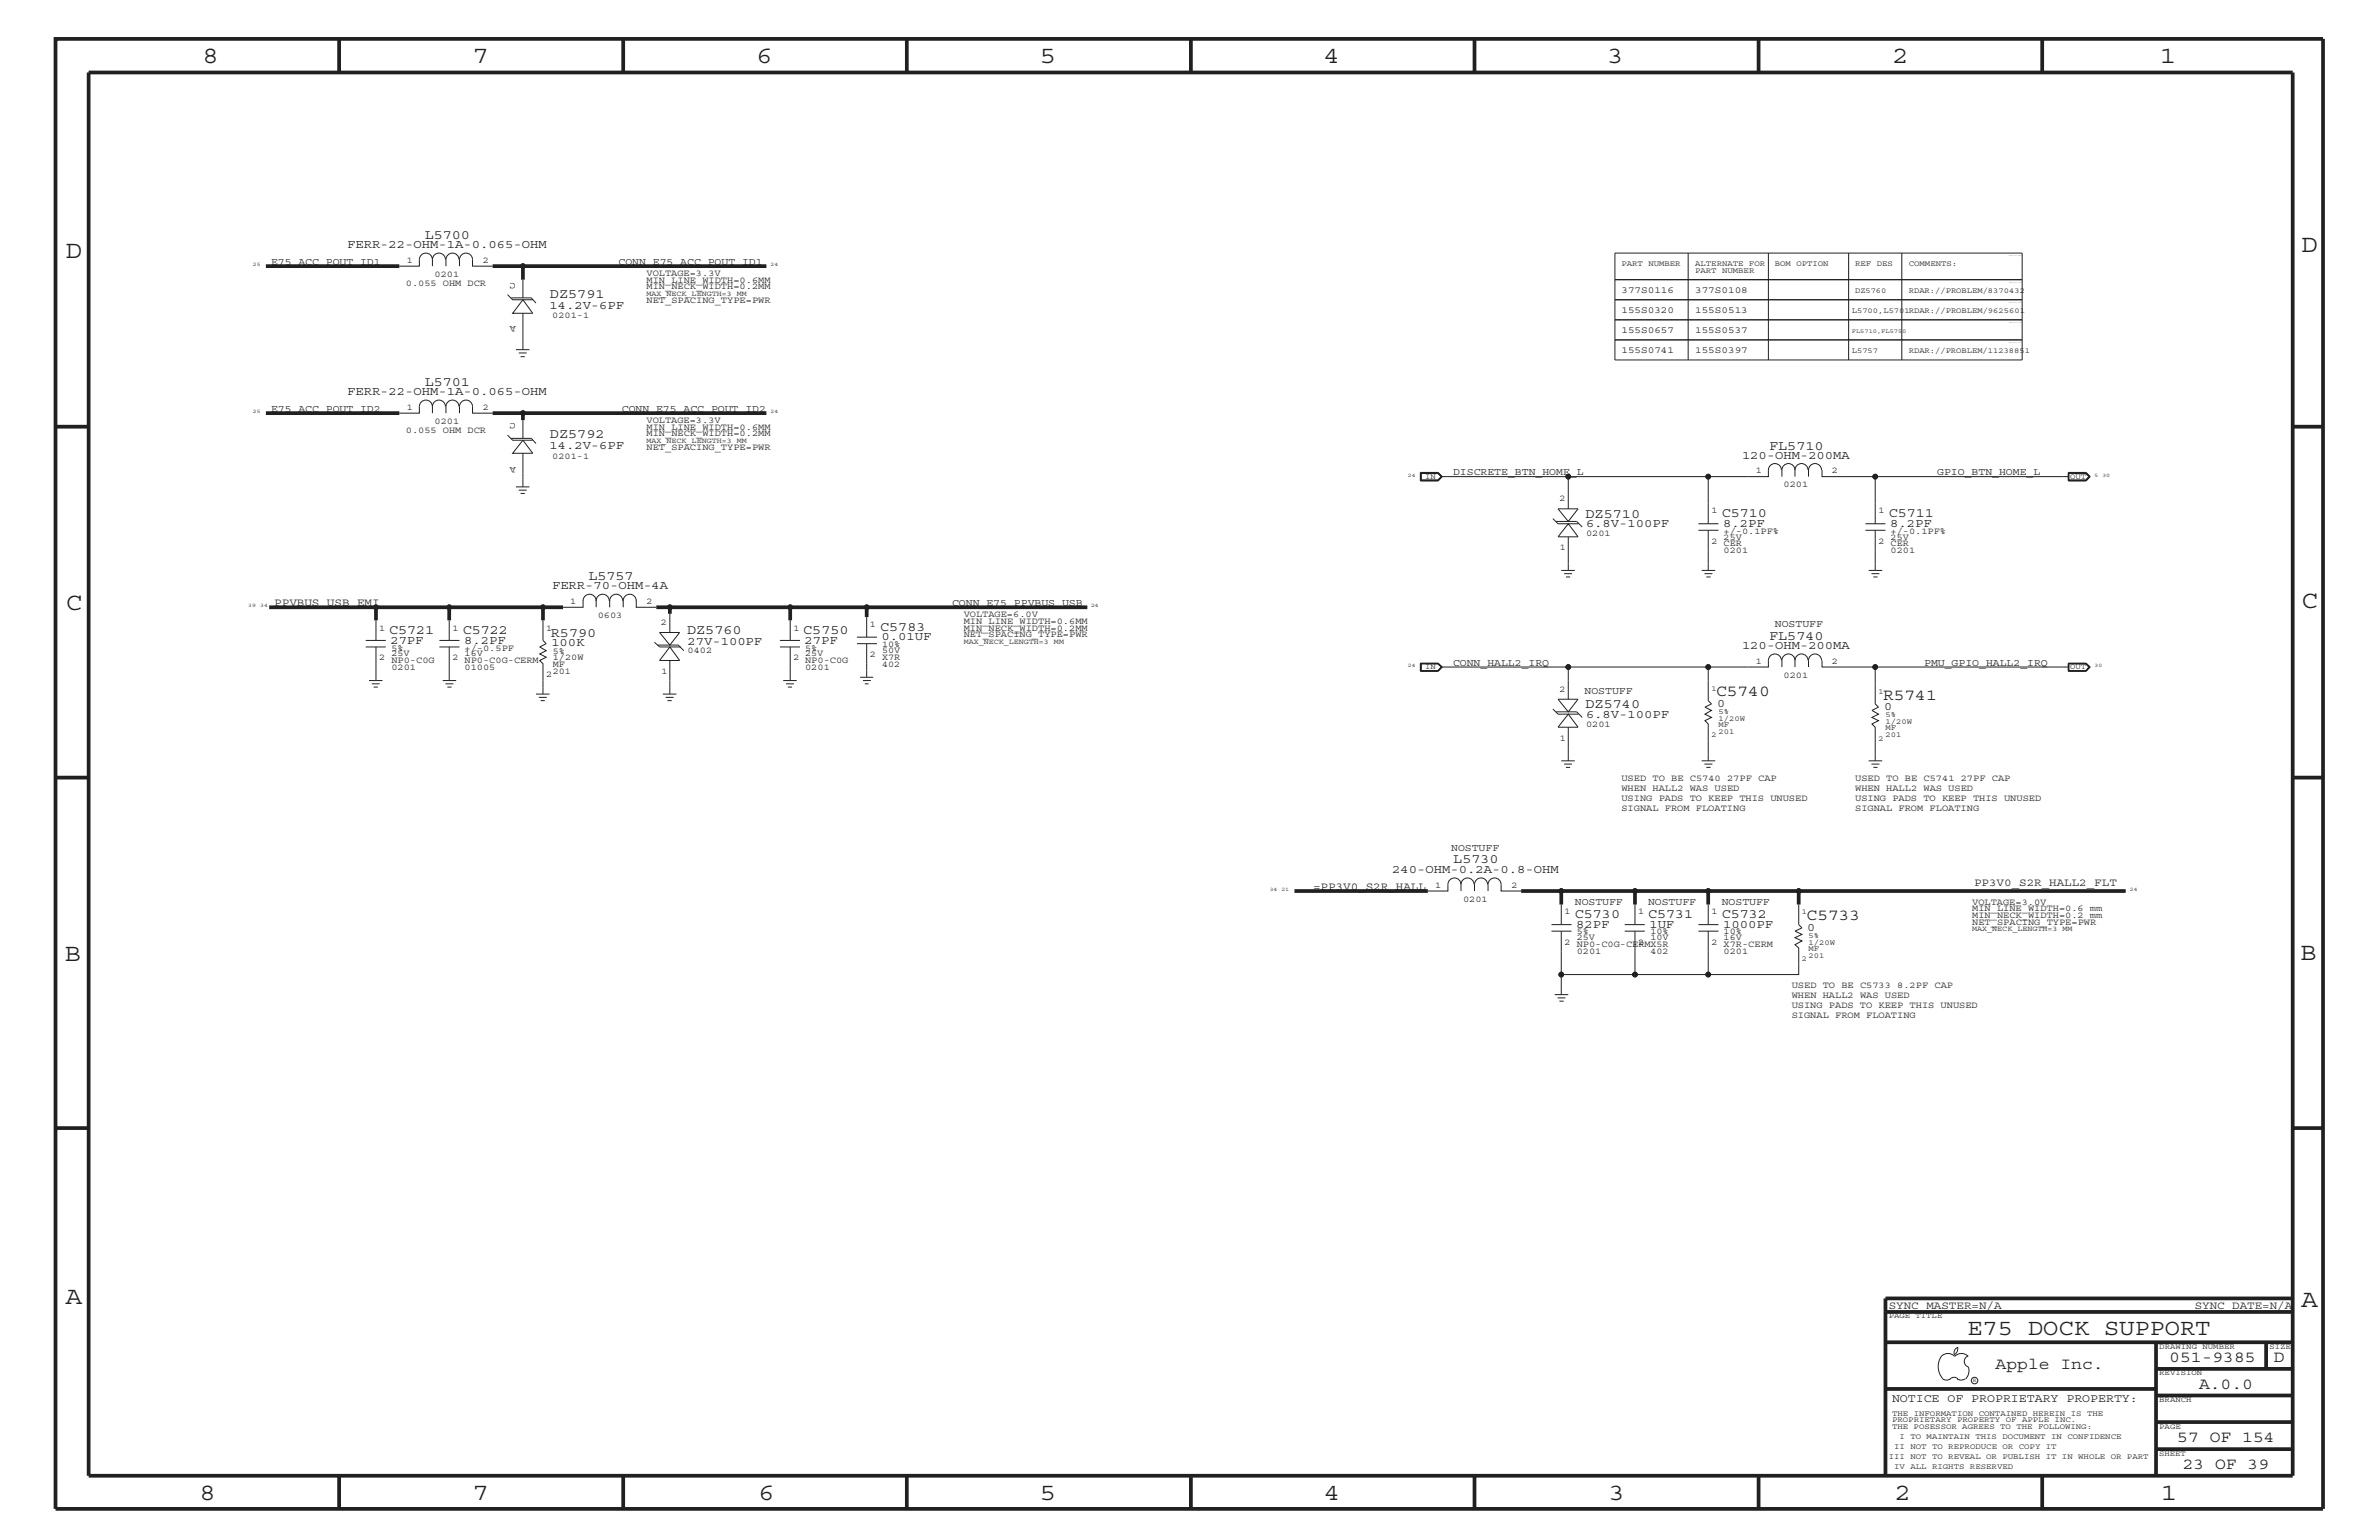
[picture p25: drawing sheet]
<svg xmlns="http://www.w3.org/2000/svg" width="432mm" height="279mm" viewBox="0 0 432 279" stroke-linecap="round" stroke-linejoin="round" font-family="sans-serif">
<defs><g id="words">
<g font-size="4.5" fill="#231f20">
<text x="36.7" y="11.5">8</text>
<text x="85.8" y="11.5">7</text>
<text x="137.3" y="11.5">6</text>
<text x="188.7" y="11.5">5</text>
<text x="240.3" y="11.5">4</text>
<text x="291.7" y="11.5">3</text>
<text x="343.5" y="11.5">2</text>
<text x="392" y="11.5">1</text>
<text x="11.9" y="46.8">D</text>
<text x="417.8" y="45.7">D</text>
<text x="11.9" y="110.6">C</text>
<text x="417.7" y="110.4">C</text>
<text x="11.8" y="174.3">B</text>
<text x="417.6" y="174.2">B</text>
<text x="11.9" y="236.7">A</text>
<text x="417.7" y="237.1">A</text>
<text x="36.2" y="272.1">8</text>
<text x="85.8" y="272.1">7</text>
<text x="137.7" y="272.1">6</text>
<text x="188.7" y="272.1">5</text>
<text x="240.4" y="272.1">4</text>
<text x="292" y="272.1">3</text>
<text x="343.9" y="272.1">2</text>
<text x="392.2" y="272.1">1</text>
</g>
<text font-size="4.1" fill="#231f20" x="357.1" y="242.3">E75 DOCK SUPPORT</text>
<g font-size="3" fill="#231f20">
<text x="311.5" y="126.4">C5740</text>
<text x="341.8" y="127">R5741</text>
<text x="327.9" y="167">C5733</text>
<text x="362.2" y="248.4">Apple Inc.</text>
<text x="393.7" y="247.1">051-9385</text>
<text x="399.2" y="252">A.0.0</text>
<text x="412.7" y="247.1">D</text>
<text x="395.2" y="261.6">57 OF 154</text>
<text x="396.2" y="266.6">23 OF 39</text>
</g>
<g font-size="2.5" fill="#231f20">
<text x="77.1" y="43.4">L5700</text>
<text x="99.8" y="54">DZ5791</text>
<text x="77.1" y="70">L5701</text>
<text x="99.8" y="79.4">DZ5792</text>
<text x="321.1" y="81.6">FL5710</text>
<text x="287.8" y="93.9">DZ5710</text>
<text x="312.5" y="93.8">C5710</text>
<text x="342.8" y="93.8">C5711</text>
<text x="106.8" y="105.2">L5757</text>
<text x="70.6" y="115">C5721</text>
<text x="84" y="115">C5722</text>
<text x="100" y="115.5">R5790</text>
<text x="124.7" y="115.1">DZ5760</text>
<text x="145.8" y="115">C5750</text>
<text x="159.8" y="114.4">C5783</text>
<text x="321.1" y="116.1">FL5740</text>
<text x="287.8" y="128.5">DZ5740</text>
<text x="263.8" y="156.7">L5730</text>
<text x="285.8" y="166.5">C5730</text>
<text x="299.1" y="166.5">C5731</text>
<text x="312.5" y="166.5">C5732</text>
</g>
<g font-size="2.2" fill="#231f20">
<text x="63" y="45.1">FERR-22-OHM-1A-0.065-OHM</text>
<text x="99.7" y="56.1">14.2V-6PF</text>
<text x="63" y="71.7">FERR-22-OHM-1A-0.065-OHM</text>
<text x="99.7" y="81.5">14.2V-6PF</text>
<text x="316.2" y="83.3">120-OHM-200MA</text>
<text x="287.9" y="95.7">6.8V-100PF</text>
<text x="312.8" y="95.6">8.2PF</text>
<text x="343.1" y="95.6">8.2PF</text>
<text x="100.2" y="106.9">FERR-70-OHM-4A</text>
<text x="70.9" y="116.8">27PF</text>
<text x="84.2" y="116.8">8.2PF</text>
<text x="100.1" y="117.3">100K</text>
<text x="124.8" y="117">27V-100PF</text>
<text x="146.1" y="116.8">27PF</text>
<text x="160" y="116.2">0.01UF</text>
<text x="316.2" y="117.8">120-OHM-200MA</text>
<text x="287.9" y="130.3">6.8V-100PF</text>
<text x="311.7" y="128.2">0</text>
<text x="342" y="128.8">0</text>
<text x="252.7" y="158.4">240-OHM-0.2A-0.8-OHM</text>
<text x="286.1" y="168.3">82PF</text>
<text x="299.4" y="168.3">1UF</text>
<text x="312.8" y="168.3">1000PF</text>
<text x="328" y="168.9">0</text>
</g>
<text font-size="2.1" fill="#231f20" x="343.4" y="254.4">NOTICE OF PROPRIETARY PROPERTY:</text>
<g font-size="2" fill="#231f20">
<text x="49.8" y="109.9">PPVBUS_USB_EMI</text>
<text x="238.3" y="161.4">=PP3V0_S2R_HALL</text>
<text x="358.3" y="160.8">PP3V0_S2R_HALL2_FLT</text>
<text x="342.8" y="237.4">SYNC_MASTER=N/A</text>
<text x="398.4" y="237.4">SYNC_DATE=N/A</text>
</g>
<g font-size="1.9" fill="#231f20">
<text x="49.2" y="48">E75_ACC_POUT_ID1</text>
<text x="112.3" y="48">CONN_E75_ACC_POUT_ID1</text>
<text x="49.2" y="74.7">E75_ACC_POUT_ID2</text>
<text x="112.9" y="74.7">CONN_E75_ACC_POUT_ID2</text>
<text x="263.7" y="86.2">DISCRETE_BTN_HOME_L</text>
<text x="351.6" y="86.2">GPIO_BTN_HOME_L</text>
<text x="172.8" y="109.9">CONN_E75_PPVBUS_USB</text>
<text x="322.2" y="113.7">NOSTUFF</text>
<text x="263.7" y="120.8">CONN_HALL2_IRQ</text>
<text x="287.6" y="125.9">NOSTUFF</text>
<text x="349.2" y="120.8">PMU_GPIO_HALL2_IRQ</text>
<text x="263.4" y="154.4">NOSTUFF</text>
<text x="285.8" y="164.1">NOSTUFF</text>
<text x="299.1" y="164.1">NOSTUFF</text>
<text x="312.5" y="164.1">NOSTUFF</text>
</g>
<g font-size="1.8" fill="#231f20">
<text x="294.3" y="53.2">377S0116</text>
<text x="307.7" y="53.2">377S0108</text>
<text x="294.3" y="56.8">155S0320</text>
<text x="307.7" y="56.8">155S0513</text>
<text x="294.3" y="60.4">155S0657</text>
<text x="294.3" y="64">155S0741</text>
<text x="307.7" y="60.4">155S0537</text>
<text x="307.7" y="64">155S0397</text>
</g>
<g font-size="1.7" fill="#231f20">
<text x="73.8" y="47.7">1</text>
<text x="87.6" y="47.7">2</text>
<text x="73.7" y="51.9">0.055 OHM DCR</text>
<text x="78.9" y="50.2">0201</text>
<text x="93.6" y="51.3" transform="rotate(-180 93.6 51.3)">C</text>
<text x="117.3" y="52.5">MIN_NECK_WIDTH=0.2MM</text>
<text x="117.3" y="51.3">MIN_LINE_WIDTH=0.6MM</text>
<text x="117.3" y="50.2">VOLTAGE=3.3V</text>
<text x="93.6" y="59.2" transform="rotate(-180 93.6 59.2)">A</text>
<text x="100.2" y="57.8">0201-1</text>
<text x="117.3" y="55">NET_SPACING_TYPE=PWR</text>
<text x="73.8" y="74.4">1</text>
<text x="78.9" y="76.9">0201</text>
<text x="87.6" y="74.4">2</text>
<text x="93.6" y="76.8" transform="rotate(-180 93.6 76.8)">C</text>
<text x="117.3" y="76.8">VOLTAGE=3.3V</text>
<text x="73.7" y="78.6">0.055 OHM DCR</text>
<text x="100.2" y="83.3">0201-1</text>
<text x="117.3" y="78">MIN_LINE_WIDTH=0.6MM</text>
<text x="117.3" y="81.6">NET_SPACING_TYPE=PWR</text>
<text x="117.3" y="79.2">MIN_NECK_WIDTH=0.2MM</text>
<text x="93.6" y="84.7" transform="rotate(-180 93.6 84.7)">A</text>
<text x="318.7" y="85.9">1</text>
<text x="323.7" y="88.4">0201</text>
<text x="332.5" y="85.9">2</text>
<text x="283" y="91">2</text>
<text x="310.6" y="93.2">1</text>
<text x="341" y="93.2">1</text>
<text x="283.1" y="99.9">1</text>
<text x="287.9" y="97.3">0201</text>
<text x="310.6" y="98.7">2 CER</text>
<text x="312.8" y="97.9">25V</text>
<text x="312.8" y="100.4">0201</text>
<text x="312.8" y="96.8">+/-0.1PF%</text>
<text x="341" y="98.7">2 CER</text>
<text x="343.2" y="100.4">0201</text>
<text x="343.2" y="96.8">+/-0.1PF%</text>
<text x="343.2" y="97.9">25V</text>
<text x="103.5" y="109.5">1</text>
<text x="108.5" y="112">0603</text>
<text x="117.3" y="109.5">2</text>
<text x="120" y="113.4">2</text>
<text x="157.9" y="113.7">1</text>
<text x="174.9" y="112">VOLTAGE=6.0V</text>
<text x="174.9" y="113.1">MIN_LINE_WIDTH=0.6MM</text>
<text x="68.8" y="114.4">1</text>
<text x="68.8" y="119.8">2</text>
<text x="71" y="118.1">5%</text>
<text x="71" y="119.1">25V</text>
<text x="82.1" y="114.4">1</text>
<text x="82.1" y="119.8">2</text>
<text x="84.3" y="119.1">16V</text>
<text x="84.3" y="118.1">+/-0.5PF</text>
<text x="99.1" y="114.4">1</text>
<text x="100.3" y="119.8">1/20W</text>
<text x="100.3" y="118.6">5%</text>
<text x="124.8" y="118.5">0402</text>
<text x="144" y="114.4">1</text>
<text x="144" y="119.8">2</text>
<text x="146.1" y="118.1">5%</text>
<text x="146.1" y="119.1">25V</text>
<text x="157.9" y="119.2">2</text>
<text x="160.1" y="118.5">50V</text>
<text x="160.1" y="117.4">10%</text>
<text x="160.1" y="119.7">X7R</text>
<text x="174.9" y="114.4">MIN_NECK_WIDTH=0.2MM</text>
<text x="174.9" y="115.6">NET_SPACING_TYPE=PWR</text>
<text x="71" y="121.5">0201</text>
<text x="71" y="120.3">NP0-C0G</text>
<text x="84.3" y="121.5">01005</text>
<text x="84.3" y="120.3">NP0-C0G-CERM</text>
<text x="99.1" y="122.9">2</text>
<text x="100.3" y="121">MF</text>
<text x="100.3" y="122.3">201</text>
<text x="120.1" y="122.3">1</text>
<text x="146.1" y="121.5">0201</text>
<text x="146.1" y="120.3">NP0-C0G</text>
<text x="160.1" y="120.9">402</text>
<text x="283" y="125.5">2</text>
<text x="318.7" y="120.4">1</text>
<text x="323.7" y="123">0201</text>
<text x="332.5" y="120.4">2</text>
<text x="287.9" y="131.9">0201</text>
<text x="283.1" y="134.4">1</text>
<text x="294.3" y="141.7">USED TO BE C5740 27PF CAP</text>
<text x="294.3" y="143.5">WHEN HALL2 WAS USED</text>
<text x="336.7" y="141.7">USED TO BE C5741 27PF CAP</text>
<text x="336.7" y="143.5">WHEN HALL2 WAS USED</text>
<text x="294.3" y="147.1">SIGNAL FROM FLOATING</text>
<text x="294.3" y="145.3">USING PADS TO KEEP THIS UNUSED</text>
<text x="336.7" y="147.1">SIGNAL FROM FLOATING</text>
<text x="336.7" y="145.3">USING PADS TO KEEP THIS UNUSED</text>
<text x="260.5" y="161.1">1</text>
<text x="274.3" y="161.1">2</text>
<text x="265.6" y="163.6">0201</text>
<text x="284" y="165.9">1</text>
<text x="297.3" y="165.9">1</text>
<text x="310.6" y="165.9">1</text>
<text x="358" y="165.3">MIN_LINE_WIDTH=0.6 mm</text>
<text x="358" y="166.5">MIN_NECK_WIDTH=0.2 mm</text>
<text x="358" y="167.8">NET_SPACING_TYPE=PWR</text>
<text x="358" y="164.1">VOLTAGE=3.0V</text>
<text x="284" y="171.4">2 NP0-C0G-CERMX5R</text>
<text x="286.2" y="169.5">5%</text>
<text x="286.2" y="173.1">0201</text>
<text x="286.2" y="170.6">25V</text>
<text x="297.3" y="171.4">2</text>
<text x="299.6" y="170.6">10V</text>
<text x="299.6" y="169.5">10%</text>
<text x="299.6" y="173.1">402</text>
<text x="310.6" y="171.4">2 X7R-CERM</text>
<text x="312.8" y="173.1">0201</text>
<text x="312.8" y="170.6">16V</text>
<text x="312.8" y="169.5">10%</text>
<text x="325.2" y="179.3">USED TO BE C5733 8.2PF CAP</text>
<text x="325.2" y="184.7">SIGNAL FROM FLOATING</text>
<text x="325.2" y="182.9">USING PADS TO KEEP THIS UNUSED</text>
<text x="325.2" y="181">WHEN HALL2 WAS USED</text>
</g>
<g font-size="1.4" fill="#231f20">
<text x="117.3" y="53.8">MAX_NECK_LENGTH=3 MM</text>
<text x="294.3" y="48.3">PART NUMBER</text>
<text x="307.7" y="49.6">PART NUMBER</text>
<text x="307.7" y="48.3">ALTERNATE FOR</text>
<text x="322.2" y="48.3">BOM OPTION</text>
<text x="336.7" y="48.3">REF DES</text>
<text x="336.7" y="53.2">DZ5760</text>
<text x="346.5" y="48.3">COMMENTS:</text>
<text x="346.5" y="53.2">RDAR://PROBLEM/8370432</text>
<text x="336.1" y="56.8">L5700,L5701RDAR://PROBLEM/9625601</text>
<text x="336.1" y="64">L5757</text>
<text x="346.5" y="64">RDAR://PROBLEM/11238851</text>
<text x="117.3" y="80.5">MAX_NECK_LENGTH=3 MM</text>
<text x="258.7" y="86.9">IN</text>
<text x="375.8" y="86.9">OUT</text>
<text x="174.9" y="116.8">MAX_NECK_LENGTH=3 MM</text>
<text x="258.7" y="121.4">IN</text>
<text x="310.6" y="125.3">1</text>
<text x="341" y="125.9">1</text>
<text x="375.8" y="121.4">OUT</text>
<text x="311.9" y="129.6">5%</text>
<text x="311.9" y="131.9">MF</text>
<text x="311.9" y="130.8">1/20W</text>
<text x="342.2" y="131.3">1/20W</text>
<text x="342.2" y="130.2">5%</text>
<text x="310.6" y="133.8">2</text>
<text x="311.9" y="133.2">201</text>
<text x="341" y="134.4">2</text>
<text x="342.2" y="133.8">201</text>
<text x="342.2" y="132.5">MF</text>
<text x="327.1" y="165.9">1</text>
<text x="328.3" y="173.8">201</text>
<text x="328.3" y="170.1">5%</text>
<text x="328.3" y="172.6">MF</text>
<text x="328.3" y="171.4">1/20W</text>
<text x="358" y="168.9">MAX_NECK_LENGTH=3 MM</text>
<text x="327.1" y="174.4">2</text>
<text x="342.8" y="239.2">PAGE TITLE</text>
<text x="391.9" y="244.7">DRAWING NUMBER</text>
<text x="411.9" y="244.7">SIZE</text>
<text x="391.9" y="249.5">REVISION</text>
<text x="343.4" y="256.8">THE INFORMATION CONTAINED HEREIN IS THE</text>
<text x="391.9" y="254.4">BRANCH</text>
<text x="343.4" y="258">PROPRIETARY PROPERTY OF APPLE INC.</text>
<text x="343.4" y="259.3">THE POSESSOR AGREES TO THE FOLLOWING:</text>
<text x="343.8" y="262.9">II NOT TO REPRODUCE OR COPY IT</text>
<text x="344.8" y="261.1">I TO MAINTAIN THIS DOCUMENT IN CONFIDENCE</text>
<text x="391.9" y="259.3">PAGE</text>
<text x="342.8" y="264.7">III NOT TO REVEAL OR PUBLISH IT IN WHOLE OR PART</text>
<text x="343.8" y="266.6">IV ALL RIGHTS RESERVED</text>
<text x="391.9" y="264.1">SHEET</text>
</g>
<text font-size="1.1" fill="#231f20" x="336.1" y="60.4">FL5710,FL5750</text>
<g font-size="1" fill="#231f20">
<text x="45.9" y="48.3">25</text>
<text x="139.9" y="48.3">24</text>
<text x="45.9" y="75">25</text>
<text x="139.9" y="75">24</text>
<text x="255.5" y="86.5">24</text>
<text x="380.2" y="86.5">5</text>
<text x="381.6" y="86.5">30</text>
<text x="45" y="110.2">39</text>
<text x="47.2" y="110.2">34</text>
<text x="198" y="110.2">24</text>
<text x="255.5" y="121">24</text>
<text x="380.2" y="121">30</text>
<text x="230.5" y="161.7">34 21</text>
<text x="386.6" y="161.7">24</text>
<text x="358.1" y="250.7">R</text>
</g>
</g></defs>
<g fill="none" stroke="#231f20" stroke-width=".18">
<path d="M78.5 47.1a1.19 1.19 0 0 0-1.2-1.2 1.19 1.19 0 0 0-1.2 1.2v1.2h-3.6M78.5 47.1v1.2M78.5 47.1a1.19 1.19 0 0 1 1.2-1.2 1.19 1.19 0 0 1 1.2 1.2M83.3 47.1a1.19 1.19 0 0 0-1.2-1.2 1.19 1.19 0 0 0-1.2 1.2v1.2M83.4 48.3v-1.2a1.19 1.19 0 0 1 1.2-1.2 1.19 1.19 0 0 1 1.2 1.2v1.2h3.6M92.1 53.5l.9 .9h3.7M92.8 54h3.6l.9 1M94.9 50.7v3.3M94.9 56.8v6.6M94.9 54.4l1.8 2.4h-3.7zM293.1 58h73.9M293.1 54.4h73.9"/>
<path d="M293.1 50.7h73.9M293.1 45.9h73.9v19.4h-73.9zM306.4 45.9v19.4M321 45.9v19.4M335.5 45.9v19.4M345.2 45.9v19.4M78.5 73.8a1.19 1.19 0 0 0-1.2-1.2 1.19 1.19 0 0 0-1.2 1.2v1.2h-3.6M78.5 73.8v1.2M78.5 73.8a1.19 1.19 0 0 1 1.2-1.2 1.19 1.19 0 0 1 1.2 1.2M83.3 73.8a1.19 1.19 0 0 0-1.2-1.2 1.19 1.19 0 0 0-1.2 1.2v1.2M83.4 75v-1.2a1.19 1.19 0 0 1 1.2-1.2 1.19 1.19 0 0 1 1.2 1.2v1.2h3.6M92.1 78.9l.9 1h3.7"/>
<path d="M92.8 79.5h3.6l.9 1M93.6 63.4h2.5M94.1 64h1.5M94.5 64.7h.7M94.9 76.2v3.3M94.9 79.9l1.8 2.3h-3.7zM293.1 61.7h73.9M93.6 88.3h2.5M94.1 88.9h1.5M94.5 89.5h.7M94.9 82.2v6.1M257.8 85.7h3.2l.8 .8-.8 .7h-3.2z"/>
<path d="M257.8 85.8h3.2l.7 .7-.7 .7M257.9 85.9h3.1l.6 .6-.6 .7h-3.1zM258 85.9v1.2h2.9l.7-.6M260.9 85.9l.7 .6M261.6 86.5h23v5.8M281.9 94.1l.9 .9h3.7M282.4 94.6h3.8l1 1M282.8 92.3h3.6l-1.8 2.3zM284.6 97.4v6.1M284.6 95l1.8 2.4h-3.6zM308.3 95h3.6M308.3 96.2h3.6"/>
<path d="M310 86.5v8.5M310 96.2v7.3M323.3 85.3a1.19 1.19 0 0 0-1.1-1.2 1.19 1.19 0 0 0-1.2 1.2v1.2h-36.4M325.8 85.3a1.19 1.19 0 0 1 1.2-1.2 1.19 1.19 0 0 1 1.2 1.2M325.8 85.3a1.19 1.19 0 0 0-1.2-1.2 1.19 1.19 0 0 0-1.2 1.2v1.2M325.8 85.3v1.2M330.6 85.3a1.19 1.19 0 0 0-1.2-1.2 1.19 1.19 0 0 0-1.1 1.2v1.2M330.7 85.3v1.2h44.8M338.6 95h3.6M338.6 96.2h3.6M340.4 86.5v8.5M340.4 96.2v7.3"/>
<path d="M375.4 85.7h3.2l.8 .8-.8 .7h-3.2zM375.4 85.8h3.2l.7 .7-.7 .7M375.5 85.9h3.1l.6 .6-.6 .7h-3.1zM378.5 85.9l.6 .6-.6 .6h-3M66.4 117.4h3.6M66.4 116.2h3.6M68.2 112.6v3.6M68.2 117.4v6.1M79.8 117.4h3.6M79.8 116.2h3.6M81.5 112.6v3.6M81.5 117.4v6.1"/>
<path d="M98.6 112.6v3.6l.5 .6-1.1 .6 1.1 .7-1.1 .5 1.1 .6-1.1 .6 .6 .6v5.5M105.8 109a1.19 1.19 0 0 1 1.2-1.2 1.19 1.19 0 0 1 1.2 1.2 1.19 1.19 0 0 1 1.2-1.2 1.19 1.19 0 0 1 1.2 1.2M105.8 108.9v1.3h-3.6M108.2 108.9v1.3M110.7 109a1.19 1.19 0 0 1 1.1-1.2 1.19 1.19 0 0 1 1.2 1.2M110.7 108.9v1.3M113.1 109a1.19 1.19 0 0 1 1.2-1.2 1.19 1.19 0 0 1 1.2 1.2M113.1 108.9v1.3M115.5 108.9v1.3h3.6M118.8 116.5l.9 .9h3.8M119.4 117h3.7l1 1.1M119.7 114.8h3.7l-1.8 2.2z"/>
<path d="M121.6 111.4v3.4M121.6 119.8v6.1M121.6 117.4l1.8 2.4h-3.7zM141.6 116.2h3.6M141.6 117.4h3.6M143.4 112.6v3.6M143.4 117.4v6.1M155.5 115.6h3.7M155.5 116.8h3.7M157.3 112v3.6M157.3 116.8v6.1M283.4 103.5h2.4"/>
<path d="M283.9 104.1h1.4M284.2 104.7h.8M308.9 103.5h2.4M309.4 104.1h1.4M309.7 104.7h.8M323.3 119.8a1.19 1.19 0 0 0-1.1-1.2 1.19 1.19 0 0 0-1.2 1.2v1.2h-11M325.8 119.8a1.19 1.19 0 0 1 1.2-1.2 1.19 1.19 0 0 1 1.2 1.2M325.8 119.8a1.19 1.19 0 0 0-1.2-1.2 1.19 1.19 0 0 0-1.2 1.2v1.2M325.8 119.8v1.2M330.6 119.8a1.19 1.19 0 0 0-1.2-1.2 1.19 1.19 0 0 0-1.1 1.2v1.2M330.7 119.8v1.2h44.8M339.2 103.5h2.4"/>
<path d="M339.7 104.1h1.4M340 104.7h.8M67 123.5h2.4M67.5 124.1h1.4M67.8 124.7h.8M80.3 123.5h2.5M80.9 124.1h1.4M81.2 124.7h.8M97.3 125.9h2.4M97.8 126.5h1.4M98.1 127.1h.8M120.3 125.9h2.5"/>
<path d="M120.8 126.5h1.5M121.2 127.1h.7M142.2 123.5h2.4M142.7 124.1h1.4M143 124.7h.8M156.1 122.9h2.4M156.6 123.5h1.5M157 124.1h.6M257.9 120.4h3.1l.6 .6-.6 .7h-3.1zM258 120.4v1.3M260.9 120.4l.7 .6M261 120.3l.7 .7-.7 .8"/>
<path d="M261 120.3h-3.2v1.5h3.2M261 120.3l.8 .7-.8 .8M261.6 121l-.7 .7M261.6 121h23v5.9M281.9 128.6l.9 1h3.7M282.4 129.1h3.8l1 1.1M282.8 126.9h3.6l-1.8 2.2zM283.4 138h2.4M283.9 138.6h1.4M284.2 139.2h.8M284.6 121h25.4v6.1l.6 .6-1.1 .6 1.1 .6-1.1 .7 1.1 .6-1.1 .6 .5 .5v6.7M284.6 131.9v6.1"/>
<path d="M284.6 129.6l1.8 2.3h-3.6zM308.9 138h2.4M309.4 138.6h1.4M309.7 139.2h.8M339.2 138h2.4M339.7 138.6h1.4M340 139.2h.8M340.4 121v6.7l.6 .6-1.2 .6 1.2 .7-1.2 .6 1.2 .6-1.2 .5 .6 .6v6.1M375.5 120.4h3.1l.6 .6-.6 .7h-3.1zM378.5 120.4l.6 .6-.6 .7M378.6 120.3l.7 .7-.7 .8M378.6 120.3h-3.2v1.5h3.2"/>
<path d="M378.6 120.3l.8 .7-.8 .8M265.2 160.5a1.19 1.19 0 0 1 1.2-1.2 1.19 1.19 0 0 1 1.1 1.2M265.2 160.5a1.19 1.19 0 0 0-1.2-1.2 1.19 1.19 0 0 0-1.2 1.2v1.2h-3.6M265.2 160.5v1.2M270 160.5a1.19 1.19 0 0 0-1.2-1.2 1.19 1.19 0 0 0-1.2 1.2v1.2M270.1 161.7v-1.2a1.19 1.19 0 0 1 1.2-1.2 1.19 1.19 0 0 1 1.2 1.2v1.2h3.6M281.6 167.8h3.6M281.6 168.9h3.6M283.4 168.9v7.9h13.4v-7.9M283.4 164.1v3.7M283.4 176.8v3.7M294.9 167.8h3.6"/>
<path d="M294.9 168.9h3.6M296.8 176.8h13.2M296.8 164.1v3.7M308.3 167.8h3.6M308.3 168.9h3.6M310 164.1v3.7M326.5 164.1v3.7l.6 .5-1.3 .6 1.3 .6-1.3 .6 1.3 .6-1.3 .7 .7 .6v4.8h-16.5v-7.9M282.2 180.5h2.4M282.7 181h1.4M283 181.6h.8M352.4 246.1a1.72 1.72 0 0 1 2.4 0 1.69 1.69 0 0 1 2.4 0M352.4 246a3.2 3.2 0 0 0 .4 4.3l.8 .1 .4-.2"/>
<path d="M354 250.2l.7-.3 .7 .3M355.2 250.2l.7 .2 .7-.2M355.3 244.4v.3a1.18 1.18 0 0 1-.6 1.1M355.4 244.4a.99 .99 0 0 0-.6 1.4M357.2 246a1.04 1.04 0 0 0-.7 1 1.04 1.04 0 0 0 .7 1M357.3 248l.1 .7a2.11 2.11 0 0 1-.6 1.5"/>
<circle cx="94.9" cy="48.3" r=".42"/>
<circle cx="94.9" cy="75" r=".42"/>
<circle cx="284.6" cy="86.5" r=".42"/>
<circle cx="310" cy="86.5" r=".42"/>
<circle cx="340.4" cy="86.5" r=".42"/>
<circle cx="68.2" cy="110.2" r=".42"/>
<circle cx="81.5" cy="110.2" r=".42"/>
<circle cx="98.6" cy="110.2" r=".42"/>
<circle cx="121.6" cy="110.2" r=".42"/>
<circle cx="143.4" cy="110.2" r=".42"/>
<circle cx="157.3" cy="110.2" r=".42"/>
<circle cx="284.6" cy="121" r=".42"/>
<circle cx="310" cy="121" r=".42"/>
<circle cx="340.4" cy="121" r=".42"/>
<circle cx="283.4" cy="161.7" r=".42"/>
<circle cx="283.4" cy="176.8" r=".42"/>
<circle cx="296.8" cy="176.8" r=".42"/>
<circle cx="296.8" cy="161.7" r=".42"/>
<circle cx="310" cy="176.8" r=".42"/>
<circle cx="310" cy="161.7" r=".42"/>
<circle cx="326.5" cy="161.7" r=".42"/>
<circle cx="358.4" cy="250.5" r=".59"/>
</g>
<g fill="none" stroke="#231f20" stroke-width=".68" stroke-linecap="butt">
<path d="M10.1 7.1h411.5v266.7h-411.5zM16.1 13.2h400v254.5h-400zM61.6 7.1v6.1M113.1 7.1v6.1M164.6 7.1v6.1M216.2 7.1v6.1M267.6 7.1v6.1M319.2 7.1v6.1M370.7 7.1v6.1M48.3 48.3h24.2M89.4 48.3h5.5v2.4M94.9 48.3h44.2"/>
<path d="M10.1 77.4h6M48.3 75h24.2M89.4 75h5.5v1.2M94.9 75h44.2M416.1 77.4h5.5M48.9 110.2h19.3v2.4M68.2 110.2h34M81.5 110.2v2.4M98.6 110.2v2.4M119.1 110.2h2.5M143.4 110.2h-21.8v1.2M143.4 110.2h13.9"/>
<path d="M143.4 110.2v2.4M197.4 110.2h-40.1v1.8M10.1 141.1h6M416.1 141.1h5.5M234.9 161.7h24.3M276.1 161.7h7.3v2.4M283.4 161.7h102.4M296.8 161.7v2.4M310 161.7v2.4M326.5 161.7v2.4M10.1 204.7h6M416.1 204.7h5.5"/>
<path d="M342.2 238h73.9M416.1 235.6h-73.9v32.1M342.2 243.5h73.9M342.2 252h49.1M391.3 248.4h24.8M391.3 243.5v24.2M391.3 258h24.8M391.3 253.2h24.8M411.3 243.5v4.9M61.6 267.7v6.1M113.1 267.7v6.1M164.6 267.7v6.1"/>
<path d="M216.2 268v5.8M267.6 267.7v6.1M319.2 267.7v6.1M370.7 267.7v6.1M391.3 262.9h24.8"/>
</g>
<g fill="#231f20" stroke="#231f20" stroke-width=".18">
<circle cx="310" cy="176.8" r=".42"/>
<circle cx="296.8" cy="176.8" r=".42"/>
<circle cx="283.4" cy="176.8" r=".42"/>
<circle cx="310" cy="121" r=".42"/>
<circle cx="157.3" cy="110.2" r=".42"/>
<circle cx="284.6" cy="121" r=".42"/>
<circle cx="340.4" cy="86.5" r=".42"/>
<circle cx="310" cy="86.5" r=".42"/>
<circle cx="284.6" cy="86.5" r=".42"/>
<circle cx="283.4" cy="161.7" r=".42"/>
<circle cx="296.8" cy="161.7" r=".42"/>
<circle cx="310" cy="161.7" r=".42"/>
<circle cx="326.5" cy="161.7" r=".42"/>
<circle cx="68.2" cy="110.2" r=".42"/>
<circle cx="81.5" cy="110.2" r=".42"/>
<circle cx="98.6" cy="110.2" r=".42"/>
<circle cx="121.6" cy="110.2" r=".42"/>
<circle cx="143.4" cy="110.2" r=".42"/>
<circle cx="94.9" cy="75" r=".42"/>
<circle cx="94.9" cy="48.3" r=".42"/>
<circle cx="340.4" cy="121" r=".42"/>
</g>
<use href="#words"/>
</svg>
